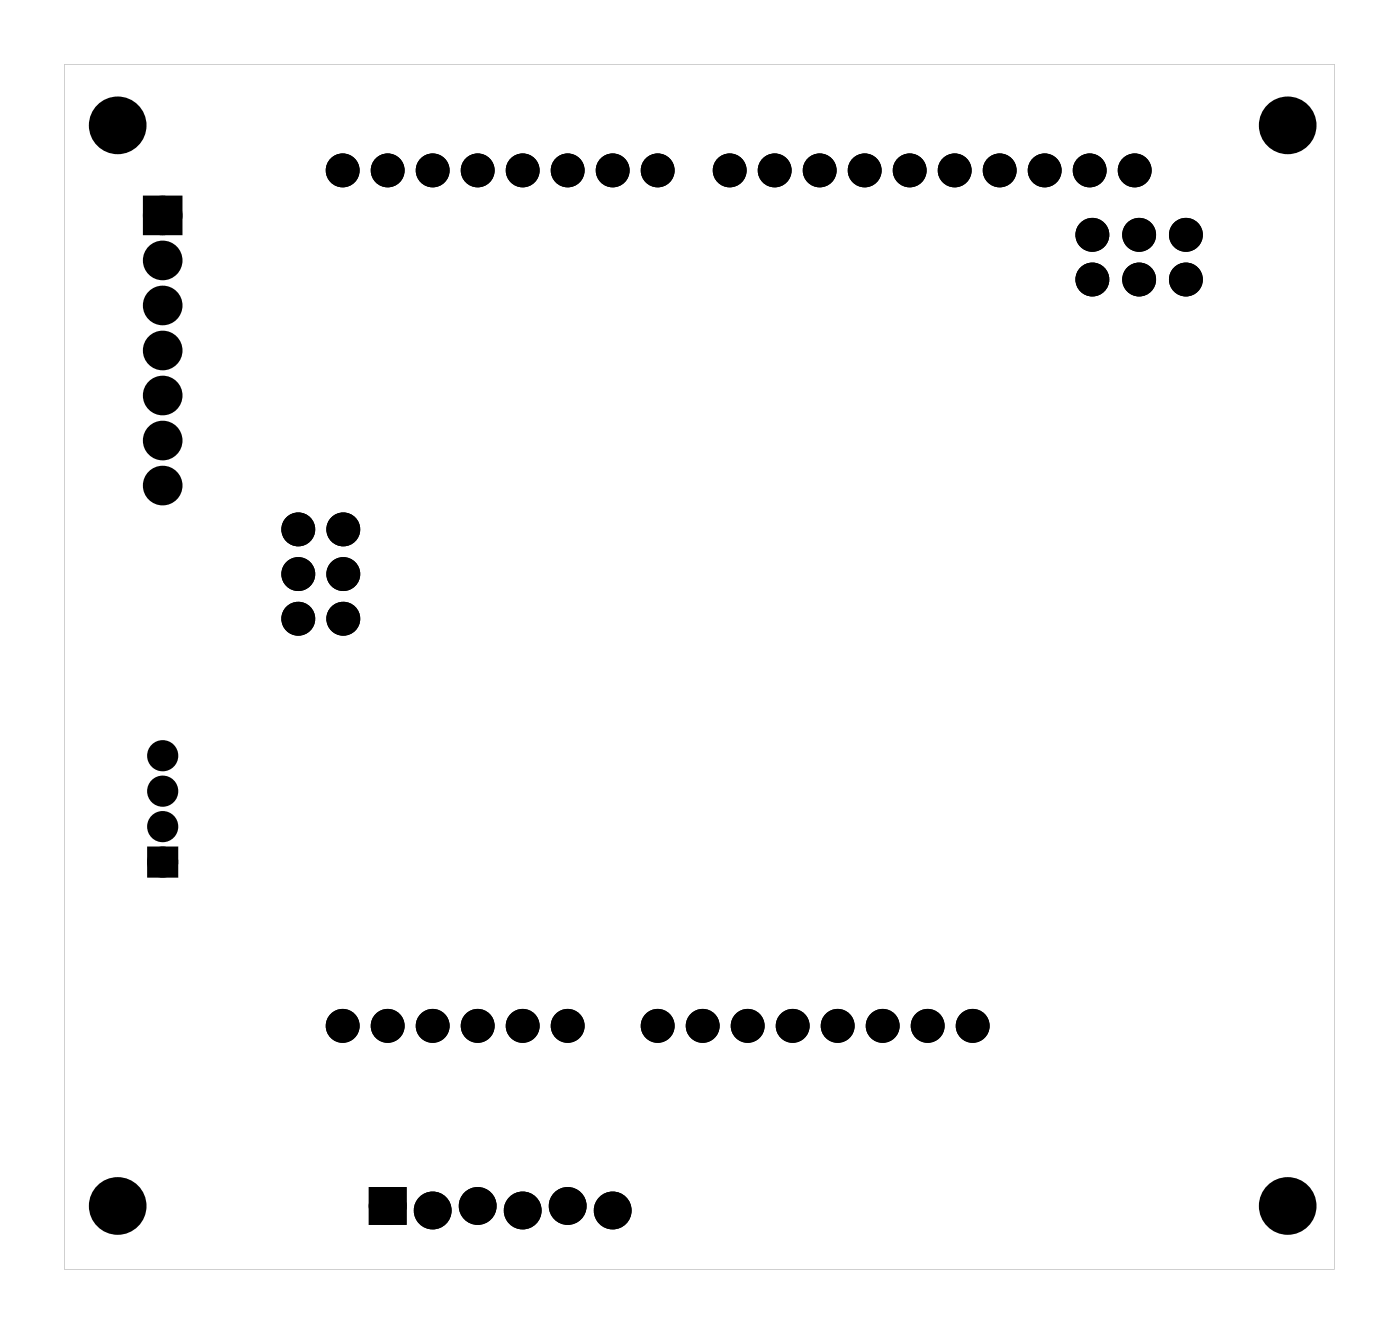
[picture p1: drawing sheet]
<svg xmlns="http://www.w3.org/2000/svg" width="79mm" height="75mm" viewBox="0 0 79 75" stroke-linecap="round" stroke-linejoin="round" font-family="sans-serif">
<g fill="#000">
<path d="M8.4 11.4h1.5v1.5h-1.5zM8.6 48.1h1.2v1.1h-1.2z"/>
<path d="M3.6 3.6h71.7v68h-71.7zM3.6 3.6v68h71.7v-68z"/>
<path d="M20.9 67.1h1.9v1.9h-1.9zM21.4 68a.51 .51 0 0 0 1 0 .51 .51 0 0 0-1 0z"/>
<path d="M20.9 67.1h1.9v1.9h-1.9zM21.4 68a.51 .51 0 0 0 1 0 .51 .51 0 0 0-1 0z"/>
</g>
<g fill="#000">
<circle cx="6.6" cy="7.1" r="1.5"/>
<circle cx="9.2" cy="14.7" r=".74"/>
<circle cx="9.2" cy="19.8" r=".74"/>
<circle cx="9.2" cy="12.2" r=".74"/>
<circle cx="9.2" cy="17.2" r=".74"/>
<circle cx="19.3" cy="9.6" r=".67"/>
<circle cx="21.9" cy="9.6" r=".67"/>
<circle cx="24.4" cy="9.6" r=".67"/>
<circle cx="27" cy="9.6" r=".67"/>
<circle cx="29.5" cy="9.6" r=".67"/>
<circle cx="32" cy="9.6" r=".67"/>
<circle cx="34.6" cy="9.6" r=".67"/>
<circle cx="37.1" cy="9.6" r=".67"/>
<circle cx="41.2" cy="9.6" r=".67"/>
<circle cx="43.7" cy="9.6" r=".67"/>
<circle cx="46.3" cy="9.6" r=".67"/>
<circle cx="48.8" cy="9.6" r=".67"/>
<circle cx="51.3" cy="9.6" r=".67"/>
<circle cx="53.9" cy="9.6" r=".67"/>
<circle cx="56.4" cy="9.6" r=".67"/>
<circle cx="59" cy="9.6" r=".67"/>
<circle cx="61.5" cy="9.6" r=".67"/>
<circle cx="61.7" cy="13.2" r=".67"/>
<circle cx="61.7" cy="15.8" r=".67"/>
<circle cx="64" cy="9.6" r=".67"/>
<circle cx="64.3" cy="13.2" r=".67"/>
<circle cx="64.3" cy="15.8" r=".67"/>
<circle cx="66.9" cy="13.2" r=".67"/>
<circle cx="66.9" cy="15.8" r=".67"/>
<circle cx="72.7" cy="7.1" r="1.5"/>
<circle cx="9.2" cy="24.9" r=".74"/>
<circle cx="9.2" cy="22.3" r=".74"/>
<circle cx="9.2" cy="27.4" r=".74"/>
<circle cx="16.8" cy="32.4" r=".67"/>
<circle cx="16.8" cy="29.9" r=".67"/>
<circle cx="16.8" cy="34.9" r=".67"/>
<circle cx="19.4" cy="32.4" r=".67"/>
<circle cx="19.4" cy="34.9" r=".67"/>
<circle cx="19.4" cy="29.9" r=".67"/>
<circle cx="9.2" cy="46.6" r=".58"/>
<circle cx="9.2" cy="44.6" r=".58"/>
<circle cx="9.2" cy="42.6" r=".58"/>
<circle cx="9.2" cy="48.6" r=".58"/>
<circle cx="19.3" cy="57.9" r=".67"/>
<circle cx="21.9" cy="57.9" r=".67"/>
<circle cx="24.4" cy="57.9" r=".67"/>
<circle cx="27" cy="57.9" r=".67"/>
<circle cx="29.5" cy="57.9" r=".67"/>
<circle cx="32" cy="57.9" r=".67"/>
<circle cx="37.1" cy="57.9" r=".67"/>
<circle cx="39.7" cy="57.9" r=".67"/>
<circle cx="42.2" cy="57.9" r=".67"/>
<circle cx="44.7" cy="57.9" r=".67"/>
<circle cx="47.3" cy="57.9" r=".67"/>
<circle cx="49.8" cy="57.9" r=".67"/>
<circle cx="52.4" cy="57.9" r=".67"/>
<circle cx="54.9" cy="57.9" r=".67"/>
<circle cx="6.6" cy="68" r="1.5"/>
<circle cx="21.9" cy="68" r=".72"/>
<circle cx="24.4" cy="68.3" r=".72"/>
<circle cx="27" cy="68" r=".72"/>
<circle cx="29.5" cy="68.3" r=".72"/>
<circle cx="32" cy="68" r=".72"/>
<circle cx="34.6" cy="68.3" r=".72"/>
<circle cx="72.7" cy="68" r="1.5"/>
</g>
<g fill="none" stroke="#000" stroke-width=".69" stroke-linecap="butt">
<circle cx="21.9" cy="68" r=".72"/>
<circle cx="24.4" cy="68.3" r=".72"/>
<circle cx="27" cy="68" r=".72"/>
<circle cx="29.5" cy="68.3" r=".72"/>
<circle cx="32" cy="68" r=".72"/>
<circle cx="34.6" cy="68.3" r=".72"/>
</g>
<g fill="none" stroke="#000" stroke-width=".25">
<path d="M20.9 67.1h1.9v1.9h-1.9z"/>
<circle cx="6.6" cy="7.1" r="1.5"/>
<circle cx="72.7" cy="7.1" r="1.5"/>
<circle cx="6.6" cy="68" r="1.5"/>
<circle cx="21.9" cy="68" r=".51"/>
<circle cx="72.7" cy="68" r="1.5"/>
</g>
<g fill="none" stroke="#000" stroke-width=".6">
<path d="M8.6 48.1h1.2v1.1h-1.2z"/>
<circle cx="9.2" cy="44.6" r=".58"/>
<circle cx="9.2" cy="42.6" r=".58"/>
<circle cx="9.2" cy="46.6" r=".58"/>
<circle cx="9.2" cy="48.6" r=".58"/>
</g>
<g fill="none" stroke="#000" stroke-width=".76" stroke-linecap="butt">
<path d="M8.4 11.4h1.5v1.5h-1.5z"/>
<circle cx="9.2" cy="14.7" r=".74"/>
<circle cx="9.2" cy="12.2" r=".74"/>
<circle cx="9.2" cy="19.8" r=".74"/>
<circle cx="9.2" cy="17.2" r=".74"/>
<circle cx="9.2" cy="27.4" r=".74"/>
<circle cx="9.2" cy="22.3" r=".74"/>
<circle cx="9.2" cy="24.9" r=".74"/>
</g>
<g fill="none" stroke="#000" stroke-width=".57">
<circle cx="19.3" cy="9.6" r=".67"/>
<circle cx="21.9" cy="9.6" r=".67"/>
<circle cx="24.4" cy="9.6" r=".67"/>
<circle cx="27" cy="9.6" r=".67"/>
<circle cx="29.5" cy="9.6" r=".67"/>
<circle cx="32" cy="9.6" r=".67"/>
<circle cx="34.6" cy="9.6" r=".67"/>
<circle cx="37.1" cy="9.6" r=".67"/>
<circle cx="41.2" cy="9.6" r=".67"/>
<circle cx="43.7" cy="9.6" r=".67"/>
<circle cx="46.3" cy="9.6" r=".67"/>
<circle cx="48.8" cy="9.6" r=".67"/>
<circle cx="51.3" cy="9.6" r=".67"/>
<circle cx="53.9" cy="9.6" r=".67"/>
<circle cx="56.4" cy="9.6" r=".67"/>
<circle cx="59" cy="9.6" r=".67"/>
<circle cx="61.5" cy="9.6" r=".67"/>
<circle cx="61.7" cy="13.2" r=".67"/>
<circle cx="61.7" cy="15.8" r=".67"/>
<circle cx="64" cy="9.6" r=".67"/>
<circle cx="64.3" cy="13.2" r=".67"/>
<circle cx="64.3" cy="15.8" r=".67"/>
<circle cx="66.9" cy="13.2" r=".67"/>
<circle cx="66.9" cy="15.8" r=".67"/>
<circle cx="16.8" cy="34.9" r=".67"/>
<circle cx="16.8" cy="32.4" r=".67"/>
<circle cx="16.8" cy="29.9" r=".67"/>
<circle cx="19.4" cy="34.9" r=".67"/>
<circle cx="19.4" cy="32.4" r=".67"/>
<circle cx="19.4" cy="29.9" r=".67"/>
<circle cx="19.3" cy="57.9" r=".67"/>
<circle cx="21.9" cy="57.9" r=".67"/>
<circle cx="24.4" cy="57.9" r=".67"/>
<circle cx="27" cy="57.9" r=".67"/>
<circle cx="29.5" cy="57.9" r=".67"/>
<circle cx="32" cy="57.9" r=".67"/>
<circle cx="37.1" cy="57.9" r=".67"/>
<circle cx="39.7" cy="57.9" r=".67"/>
<circle cx="42.2" cy="57.9" r=".67"/>
<circle cx="44.7" cy="57.9" r=".67"/>
<circle cx="47.3" cy="57.9" r=".67"/>
<circle cx="49.8" cy="57.9" r=".67"/>
<circle cx="52.4" cy="57.9" r=".67"/>
<circle cx="54.9" cy="57.9" r=".67"/>
</g>
</svg>
